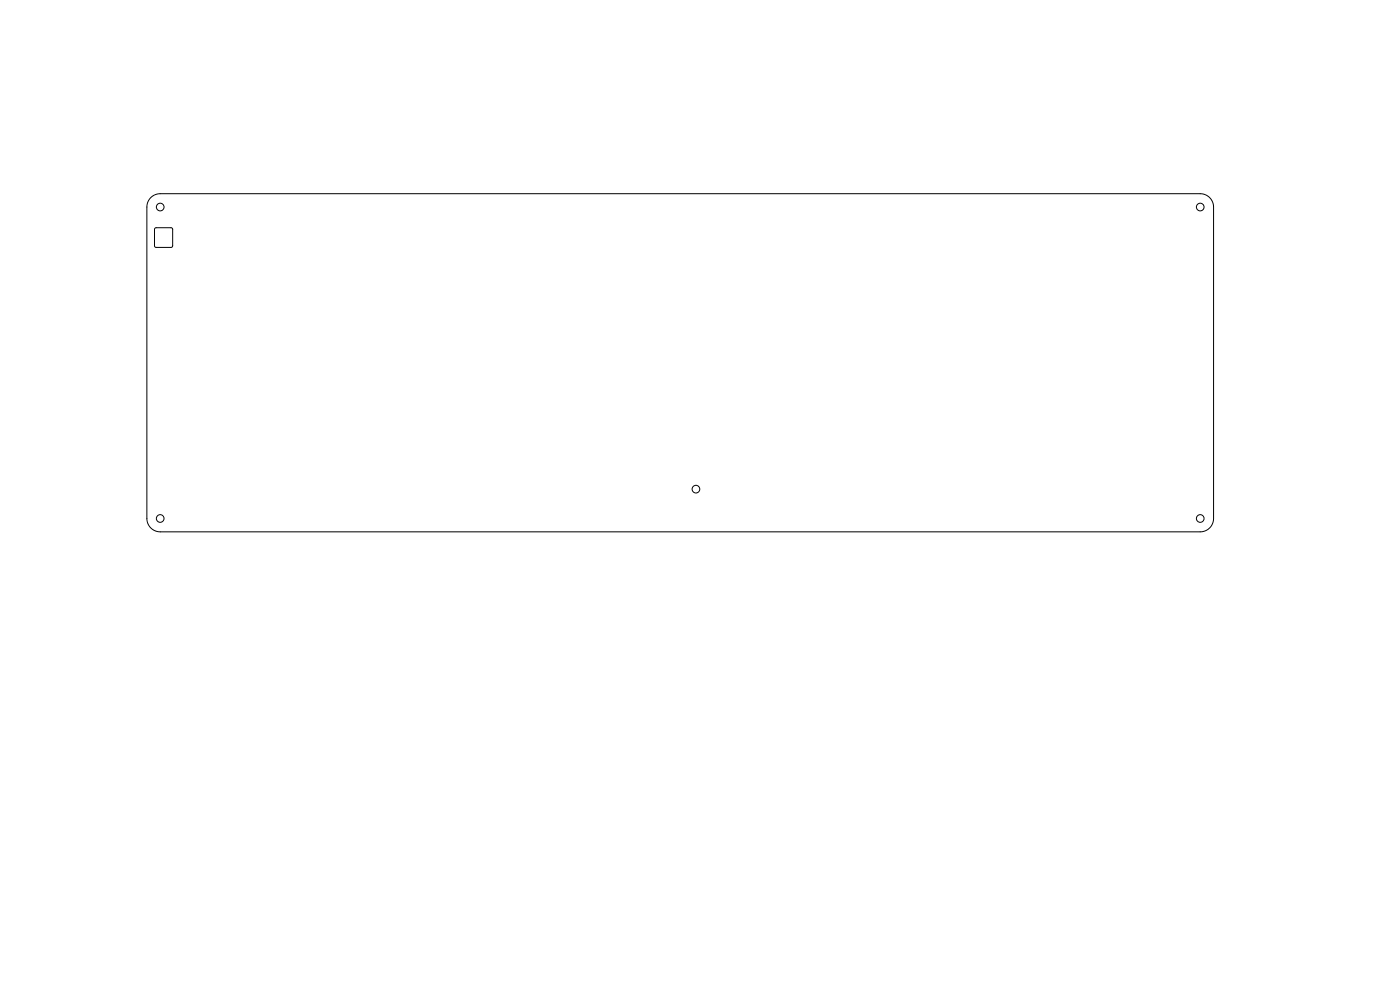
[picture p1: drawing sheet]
<svg xmlns="http://www.w3.org/2000/svg" width="420mm" height="297mm" viewBox="0 0 420 297" stroke-linecap="round" stroke-linejoin="round" font-family="sans-serif">
<g fill="none" stroke="#000" stroke-width=".3">
<path d="M45.2 59.2a4 4 0 0 1 2.9-1.1h312a4 4 0 0 1 4 4v93.3a4 4 0 0 1-4 4h-312a4 4 0 0 1-4-4v-93.3a4 4 0 0 1 1.1-2.9zM46.5 68.4l4.8-.1 .4 .1 .1 5.3-.2 .3-4.7 .1-.4-.1z"/>
<circle cx="48.1" cy="62.1" r="1.15"/>
<circle cx="360.1" cy="62.1" r="1.15"/>
<circle cx="48.1" cy="155.4" r="1.15"/>
<circle cx="208.8" cy="146.6" r="1.15"/>
<circle cx="360.1" cy="155.4" r="1.15"/>
</g>
</svg>
